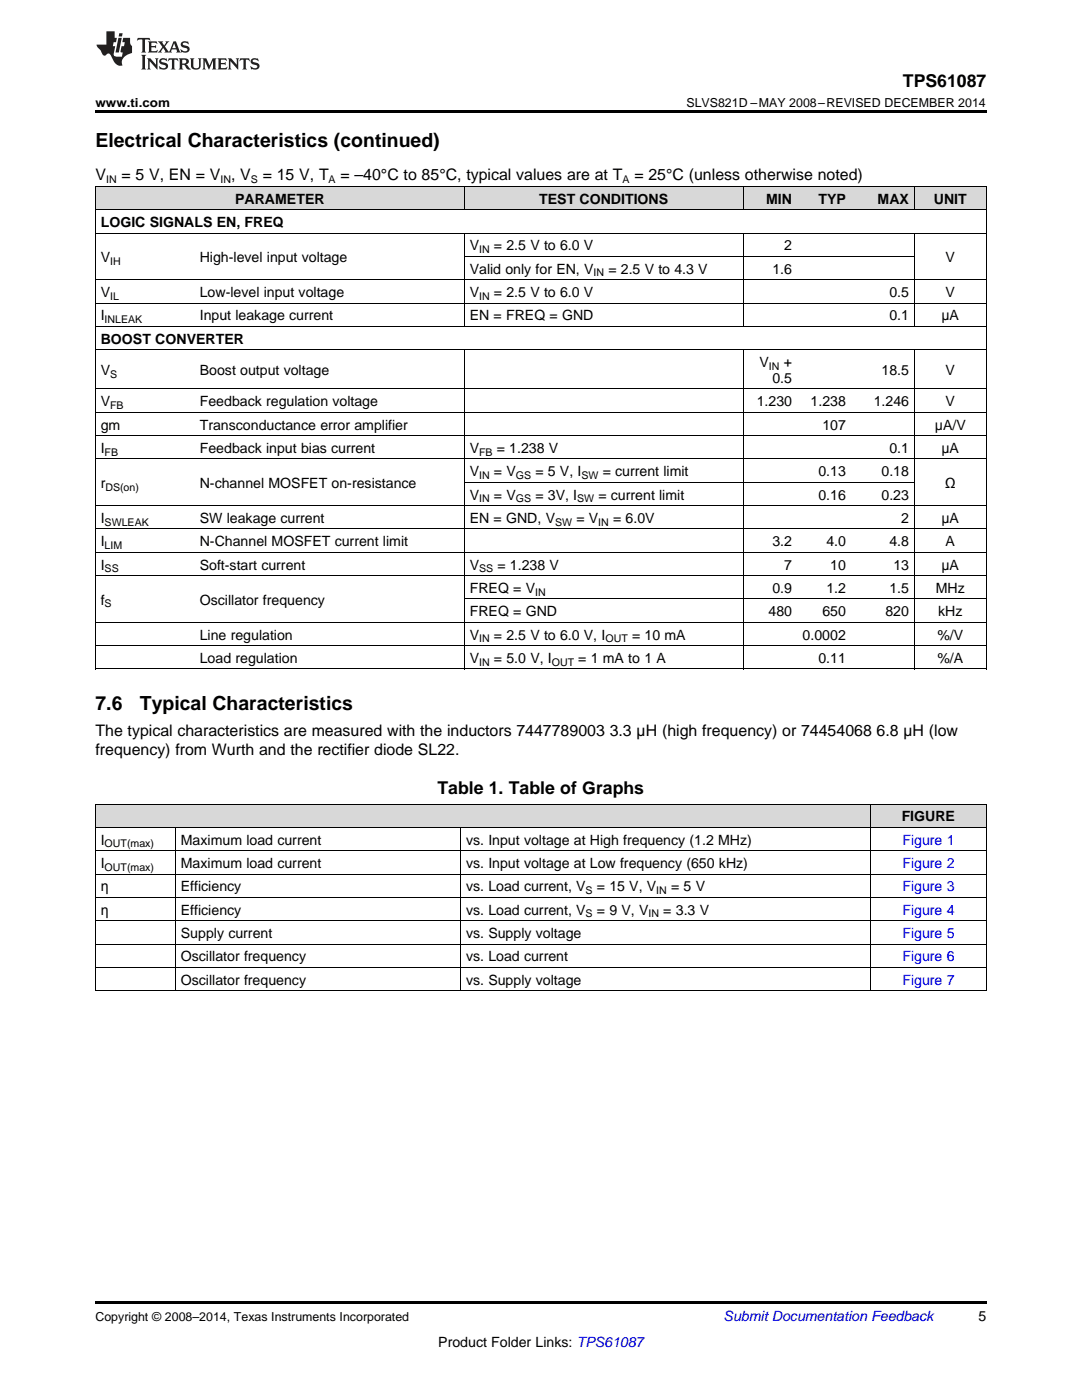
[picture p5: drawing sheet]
<svg xmlns="http://www.w3.org/2000/svg" width="216mm" height="279mm" viewBox="0 0 216 279" stroke-linecap="round" stroke-linejoin="round" font-family="sans-serif">
<defs><g id="words">
<g font-size="3.9">
<text x="19" y="29.3">Electrical Characteristics (continued)</text>
<text x="19" y="141.6">7.6</text>
<text x="27.9" y="141.6">Typical Characteristics</text>
</g>
<g font-size="3.5">
<text x="180.2" y="17.3">TPS61087</text>
<text x="87.3" y="158.4">Table 1. Table of Graphs</text>
</g>
<g font-size="3.2">
<text x="19" y="36">V</text>
<text x="24.2" y="36">= 5 V, EN = V , V</text>
<text x="52.4" y="36">= 15 V, T</text>
<text x="67.9" y="36">= –40°C to 85°C, typical values are at T</text>
<text x="126.6" y="36">= 25°C (unless otherwise noted)</text>
<text x="19" y="146.8">The typical characteristics are measured with the inductors 7447789003</text>
<text x="121.7" y="146.8">3.3 µH (high frequency) or 74454068</text>
<text x="174.9" y="146.8">6.8 µH (low</text>
<text x="19" y="150.7">frequency) from Wurth and the rectifier diode SL22.</text>
</g>
<g font-size="2.8">
<text x="46.9" y="40.6">PARAMETER</text>
<text x="107.6" y="40.6">TEST CONDITIONS</text>
<text x="152.9" y="40.6">MIN</text>
<text x="163.3" y="40.6">TYP</text>
<text x="175.1" y="40.6">MAX</text>
<text x="186.3" y="40.6">UNIT</text>
<text x="20.1" y="45.3">LOGIC SIGNALS EN, FREQ</text>
<text x="20.1" y="52.3">V</text>
<text x="39.9" y="52.3">High-level input voltage</text>
<text x="93.7" y="50">V</text>
<text x="98.6" y="50">= 2.5 V to 6.0 V</text>
<text x="156.5" y="50">2</text>
<text x="188.7" y="52.3">V</text>
<text x="20.1" y="59.3">V</text>
<text x="39.9" y="59.3">Low-level input voltage</text>
<text x="93.7" y="54.6">Valid only for EN, V</text>
<text x="93.7" y="59.3">V</text>
<text x="98.6" y="59.3">= 2.5 V to 6.0 V</text>
<text x="121.4" y="54.6">= 2.5 V to 4.3 V</text>
<text x="154.1" y="54.6">1.6</text>
<text x="177.5" y="59.3">0.5</text>
<text x="188.7" y="59.3">V</text>
<text x="20.1" y="63.9">I</text>
<text x="39.9" y="63.9">Input leakage current</text>
<text x="93.7" y="63.9">EN = FREQ = GND</text>
<text x="177.5" y="63.9">0.1</text>
<text x="187.9" y="63.9">μA</text>
<text x="20.1" y="68.6">BOOST CONVERTER</text>
<text x="20.1" y="74.8">V</text>
<text x="39.9" y="74.8">Boost output voltage</text>
<text x="151.6" y="73.2">V</text>
<text x="154.1" y="76.4">0.5</text>
<text x="156.4" y="73.2">+</text>
<text x="175.9" y="74.8">18.5</text>
<text x="188.7" y="74.8">V</text>
<text x="20.1" y="81.1">V</text>
<text x="39.9" y="81.1">Feedback regulation voltage</text>
<text x="151" y="81.1">1.230</text>
<text x="161.7" y="81.1">1.238</text>
<text x="174.3" y="81.1">1.246</text>
<text x="188.7" y="81.1">V</text>
<text x="20.1" y="85.7">gm</text>
<text x="39.9" y="85.7">Transconductance error amplifier</text>
<text x="164.1" y="85.7">107</text>
<text x="186.5" y="85.7">μA/V</text>
<text x="20.1" y="90.4">I</text>
<text x="39.9" y="90.4">Feedback input bias current</text>
<text x="93.7" y="90.4">V</text>
<text x="93.7" y="95">V</text>
<text x="98.6" y="95">= V</text>
<text x="99.1" y="90.4">= 1.238 V</text>
<text x="106.8" y="95">= 5 V, I</text>
<text x="120.3" y="95">= current limit</text>
<text x="163.3" y="95">0.13</text>
<text x="175.9" y="95">0.18</text>
<text x="177.5" y="90.4">0.1</text>
<text x="187.9" y="90.4">μA</text>
<text x="20.1" y="97.4">r</text>
<text x="39.9" y="97.4">N-channel MOSFET on-resistance</text>
<text x="93.7" y="99.7">V</text>
<text x="98.6" y="99.7">= V</text>
<text x="106.8" y="99.7">= 3V, I</text>
<text x="119.4" y="99.7">= current limit</text>
<text x="163.3" y="99.7">0.16</text>
<text x="175.9" y="99.7">0.23</text>
<text x="188.5" y="97.4">Ω</text>
<text x="20.1" y="104.4">I</text>
<text x="39.9" y="104.4">SW leakage current</text>
<text x="93.7" y="104.4">EN = GND, V</text>
<text x="115" y="104.4">= V</text>
<text x="122.3" y="104.4">= 6.0V</text>
<text x="179.8" y="104.4">2</text>
<text x="187.9" y="104.4">μA</text>
<text x="20.1" y="109">I</text>
<text x="20.1" y="113.7">I</text>
<text x="39.9" y="109">N-Channel MOSFET current limit</text>
<text x="39.9" y="113.7">Soft-start current</text>
<text x="93.7" y="113.7">V</text>
<text x="99.3" y="113.7">= 1.238 V</text>
<text x="154.1" y="109">3.2</text>
<text x="156.5" y="113.7">7</text>
<text x="164.9" y="109">4.0</text>
<text x="165.7" y="113.7">10</text>
<text x="177.5" y="109">4.8</text>
<text x="178.3" y="113.7">13</text>
<text x="187.9" y="113.7">μA</text>
<text x="188.7" y="109">A</text>
<text x="93.7" y="118.3">FREQ = V</text>
<text x="154.1" y="118.3">0.9</text>
<text x="164.9" y="118.3">1.2</text>
<text x="177.5" y="118.3">1.5</text>
<text x="186.7" y="118.3">MHz</text>
<text x="20.1" y="120.7">f</text>
<text x="39.9" y="120.7">Oscillator frequency</text>
<text x="93.7" y="123">FREQ = GND</text>
<text x="153.4" y="123">480</text>
<text x="164.1" y="123">650</text>
<text x="176.7" y="123">820</text>
<text x="187.2" y="123">kHz</text>
<text x="39.9" y="127.6">Line regulation</text>
<text x="93.7" y="127.6">V</text>
<text x="98.6" y="127.6">= 2.5 V to 6.0 V, I</text>
<text x="126.1" y="127.6">= 10 mA</text>
<text x="160.2" y="127.6">0.0002</text>
<text x="187" y="127.6">%/V</text>
<text x="39.9" y="132.3">Load regulation</text>
<text x="93.7" y="132.3">V</text>
<text x="98.6" y="132.3">= 5.0 V, I</text>
<text x="115.4" y="132.3">= 1 mA to 1 A</text>
<text x="163.3" y="132.3">0.11</text>
<text x="187" y="132.3">%/A</text>
<text x="179.9" y="163.9">FIGURE</text>
<text x="20.1" y="168.6">I</text>
<text x="20.1" y="173.2">I</text>
<text x="36.1" y="168.6">Maximum load current</text>
<text x="36.1" y="173.2">Maximum load current</text>
<text x="93" y="168.6">vs. Input voltage at High frequency (1.2 MHz)</text>
<text x="93" y="173.2">vs. Input voltage at Low frequency (650 kHz)</text>
<text x="20.1" y="177.9">η</text>
<text x="36.1" y="177.9">Efficiency</text>
<text x="93" y="177.9">vs. Load current, V</text>
<text x="119.1" y="177.9">= 15 V, V</text>
<text x="133.9" y="177.9">= 5 V</text>
<text x="20.1" y="182.5">η</text>
<text x="36.1" y="182.5">Efficiency</text>
<text x="93" y="182.5">vs. Load current, V</text>
<text x="119.1" y="182.5">= 9 V, V</text>
<text x="132.4" y="182.5">= 3.3 V</text>
<text x="36.1" y="187.2">Supply current</text>
<text x="36.1" y="191.8">Oscillator frequency</text>
<text x="93" y="187.2">vs. Supply voltage</text>
<text x="93" y="191.8">vs. Load current</text>
<text x="36.1" y="196.5">Oscillator frequency</text>
<text x="93" y="196.5">vs. Supply voltage</text>
<text x="195.3" y="263.6">5</text>
<text x="87.5" y="268.9">Product Folder Links: TPS61087</text>
</g>
<g font-size="2.8" fill="#00f">
<text x="180.1" y="168.6">Figure 1</text>
<text x="180.1" y="173.2">Figure 2</text>
<text x="180.1" y="177.9">Figure 3</text>
<text x="180.1" y="182.5">Figure 4</text>
<text x="180.1" y="187.2">Figure 5</text>
<text x="180.1" y="191.8">Figure 6</text>
<text x="180.1" y="196.5">Figure 7</text>
</g>
<text font-size="2.8" fill="#0000c8" x="144.4" y="263.6">Submit Documentation Feedback</text>
<g font-size="2.5">
<text x="19" y="21.4">www.ti.com</text>
<text x="137" y="21.4">SLVS821D –MAY 2008–REVISED DECEMBER 2014</text>
<text x="19" y="263.6">Copyright © 2008–2014, Texas Instruments Incorporated</text>
</g>
<g font-size="2.1">
<text x="21.2" y="36.6">IN</text>
<text x="44" y="36.6">IN</text>
<text x="50.1" y="36.6">S</text>
<text x="65.6" y="36.6">A</text>
<text x="124.2" y="36.6">A</text>
<text x="22" y="52.8">IH</text>
<text x="95.6" y="50.5">IN</text>
<text x="22" y="59.8">IL</text>
<text x="95.6" y="59.8">IN</text>
<text x="118.4" y="55.2">IN</text>
<text x="20.9" y="64.5">INLEAK</text>
<text x="22" y="75.4">S</text>
<text x="153.4" y="73.8">IN</text>
<text x="22" y="81.6">FB</text>
<text x="20.9" y="90.9">FB</text>
<text x="95.6" y="90.9">FB</text>
<text x="95.6" y="95.6">IN</text>
<text x="102.9" y="95.6">GS</text>
<text x="116" y="95.6">SW</text>
<text x="21" y="97.9">DS(on)</text>
<text x="95.6" y="100.3">IN</text>
<text x="102.9" y="100.3">GS</text>
<text x="115.2" y="100.3">SW</text>
<text x="20.9" y="104.9">SWLEAK</text>
<text x="110.8" y="104.9">SW</text>
<text x="119.4" y="104.9">IN</text>
<text x="20.9" y="109.6">LIM</text>
<text x="20.9" y="114.2">SS</text>
<text x="95.6" y="114.2">SS</text>
<text x="106.8" y="118.9">IN</text>
<text x="20.9" y="121.2">S</text>
<text x="95.6" y="128.2">IN</text>
<text x="120.8" y="128.2">OUT</text>
<text x="95.6" y="132.9">IN</text>
<text x="110.1" y="132.9">OUT</text>
<text x="20.9" y="169.1">OUT(max)</text>
<text x="20.9" y="173.8">OUT(max)</text>
<text x="116.8" y="178.4">S</text>
<text x="131" y="178.4">IN</text>
<text x="116.8" y="183.1">S</text>
<text x="129.4" y="183.1">IN</text>
</g>
</g></defs>
<g fill="#d8d8d8">
<path d="M19 160.5h16v4.7h-16z"/>
<path d="M35 160.5h56.9v4.7h-56.9z"/>
<path d="M91.9 160.5h81.8v4.7h-81.8z"/>
<path d="M173.7 160.5h23.1v4.7h-23.1z"/>
<path d="M19 37.3h19.8v4.6h-19.8z"/>
<path d="M38.8 37.3h53.9v4.6h-53.9z"/>
<path d="M92.7 37.3h55.6v4.6h-55.6z"/>
<path d="M148.3 37.3h10.8v4.6h-10.8z"/>
<path d="M159.1 37.3h10.8v4.6h-10.8z"/>
<path d="M169.9 37.3h12.6v4.6h-12.6z"/>
<path d="M182.5 37.3h14.3v4.6h-14.3z"/>
</g>
<path d="M19 22h177.8v.5h-177.8zM19 259.7h177.8v.5h-177.8z" fill="#000"/>
<g fill="none" stroke="#000" stroke-width=".2">
<path d="M19 37.2h177.8M19.1 37.2v96.4M92.6 37.2v4.7M148.3 37.2v4.7M182.4 37.2v4.7M196.8 37.2v96.4M19 55.8h177.8M19 46.5h177.8M19 41.9h177.8M92.6 46.6v18.6M92.7 51.2h89.8M148.3 46.6v18.6"/>
<path d="M182.4 46.6v18.6M19 77.6h177.8M19 69.8h177.8M19 65.1h177.8M19 60.5h177.8M92.6 69.8v63.8M148.3 69.8v63.8M182.4 69.8v63.8M19 91.6h177.8M19 86.9h177.8M19 82.3h177.8M92.7 96.3h89.8"/>
<path d="M19 114.9h177.8M19 110.2h177.8M19 105.6h177.8M19 100.9h177.8M92.7 119.5h104.1M19 133.5h177.8M19 128.9h177.8M19 124.2h177.8M19 179.1h177.8M19 174.4h177.8M19 169.8h177.8M19 165.1h177.8"/>
<path d="M19 160.5h177.8M19.1 160.5v37.3M35 165.2v32.6M91.9 165.2v32.6M173.7 160.5v37.3M196.8 160.5v37.3M19 197.7h177.8M19 193.1h177.8M19 188.4h177.8M19 183.7h177.8"/>
</g>
<g fill="#231f20">
<path d="M27.5 7.6l-.1 .5 .4-.2h.6v.1v2.1l-.2 .4h1l-.3-.4v-2.1l.1-.1h.5l.5 .2-.2-.5zM29.5 8.3l.2 .3v1.5l-.2 .4h1.8l.2-.6a1.04 1.04 0 0 1-1.3 .2v-.7h.6l.3 .2v-.6l-.3 .2h-.6v-.6l.8-.1 .4 .3-.2-.5zM31.5 8.3l.9 1.1-.9 1.1h.8l-.2-.2 .5-.7 .4 .7-.2 .2h1.5l-.1-.2 .1-.4h.9l.1 .4-.2 .2h1l-.3-.3-.7-1.9h-.5l-.9 2-.8-1 .9-1h-.8l.1 .3-.3 .5-.4-.6 .2-.2zM34.7 8.6l.4 1h-.7zM36.3 8.4a.63 .63 0 0 0-.2 .7 .63 .63 0 0 0 .6 .4l.6 .2 .1 .2a.75 .75 0 0 1-.7 .4 .75 .75 0 0 1-.6-.5l.1 .7 .1-.1a1.11 1.11 0 0 0 1.5-.6 1.13 1.13 0 0 0-1.2-.8l-.1-.4a1.04 1.04 0 0 1 1.2 .2l-.2-.5-.1 .1-.5-.2zM28.2 10.9l.2 .4v2.2l-.2 .4h1l-.3-.4v-2.2l.3-.4zM29.3 11.6l.3 .4v1.5l-.3 .4h.8l-.2-.4v-1.3l1.5 1.7v-1.9l.2-.4h-.7l.2 .4v.9l-1.1-1.3zM32 11.8a.62 .62 0 0 0-.2 .7 .62 .62 0 0 0 .6 .4l.6 .1 .1 .3a.76 .76 0 0 1-.7 .3 .76 .76 0 0 1-.6-.4l.1 .7 .1-.1a1.11 1.11 0 0 0 1.5-.6 1.13 1.13 0 0 0-1.2-.8l-.1-.4a1.04 1.04 0 0 1 1.2 .2l-.2-.6-.1 .1-.5-.1zM33.7 11.6l-.2 .6a.61 .61 0 0 1 .8-.3v1.6l-.2 .4h.9l-.2-.4v-1.6a.63 .63 0 0 1 .8 .3l-.2-.6zM35.6 11.6l.3 .4v1.5l-.3 .4h1l-.2-.2v-.8l.5 .2a.76 .76 0 0 0 1.2 .7l-1-1a.58 .58 0 0 0 .6-.5 .58 .58 0 0 0-.5-.6zM36.4 11.9h.1a.45 .45 0 0 1 .5 .1 .45 .45 0 0 1 .1 .5l-.7 .2zM37.9 11.6l.2 .2a2.17 2.17 0 0 0 .3 1.9 .99 .99 0 0 0 1.6-.6v-1.1l.2-.4h-.7l.2 .2a1.92 1.92 0 0 1-.2 1.8 .6 .6 0 0 1-.9-.5v-1.1l.2-.4zM40.4 11.6l.2 .4v1.5l-.2 .4h.7l-.2-.4v-1.4l.8 1.8 .8-1.8v1.4l-.2 .4h.9l-.2-.4v-1.5l.2-.4h-.8l-.6 1.5-.6-1.5zM43.4 11.6l.2 .4v1.5l-.2 .4h1.8l.2-.6a1.04 1.04 0 0 1-1.3 .1v-.6h.5l.4 .2v-.6l-.4 .2h-.5v-.7h.8l.3 .3-.1-.6zM45.5 11.6l.2 .4v1.5l-.2 .4h.7l-.2-.4v-1.3l1.5 1.7v-1.9l.2-.4h-.7l.2 .4v.9l-1.1-1.3zM47.9 11.6l-.1 .6a.61 .61 0 0 1 .8-.3v1.6l-.3 .4h1l-.3-.4 .1-1.6a.63 .63 0 0 1 .7 .3l-.1-.6zM50.2 11.8a.62 .62 0 0 0-.2 .7 .62 .62 0 0 0 .6 .4l.6 .1 .2 .3a.76 .76 0 0 1-.8 .3 .76 .76 0 0 1-.6-.4l.1 .7 .2-.1a1.11 1.11 0 0 0 1.5-.6 1.13 1.13 0 0 0-1.3-.8l-.1-.4a1.04 1.04 0 0 1 1.2 .2l-.1-.6-.2 .1-.5-.1z"/>
<path d="M21.2 6.3v2.6h-1.9l.1 .4 .7 .9a.91 .91 0 0 0 1 .8 .56 .56 0 0 1 .5-.3 .56 .56 0 0 1 .5 .3l.4 .8a1.53 1.53 0 0 0 1.9 1.2 1.54 1.54 0 0 1 1-2.1l.9-.3v-1.4a1.52 1.52 0 0 1-.3-1.6h-1.4l-.2 .8h.5l-.2 .8h-.4l-.2 1v.2l.4 .1-.2 .8a1.93 1.93 0 0 1-1.6-.3l.3-1.8h-.5l.2-.8h.4l.2-.8h-.4v-1.3zM23.6 7.6l-.6 2.9h.7l.6-2.9zM23.8 6.6l-.1 .7h.6l.2-.7z"/>
</g>
<use href="#words"/>
</svg>
